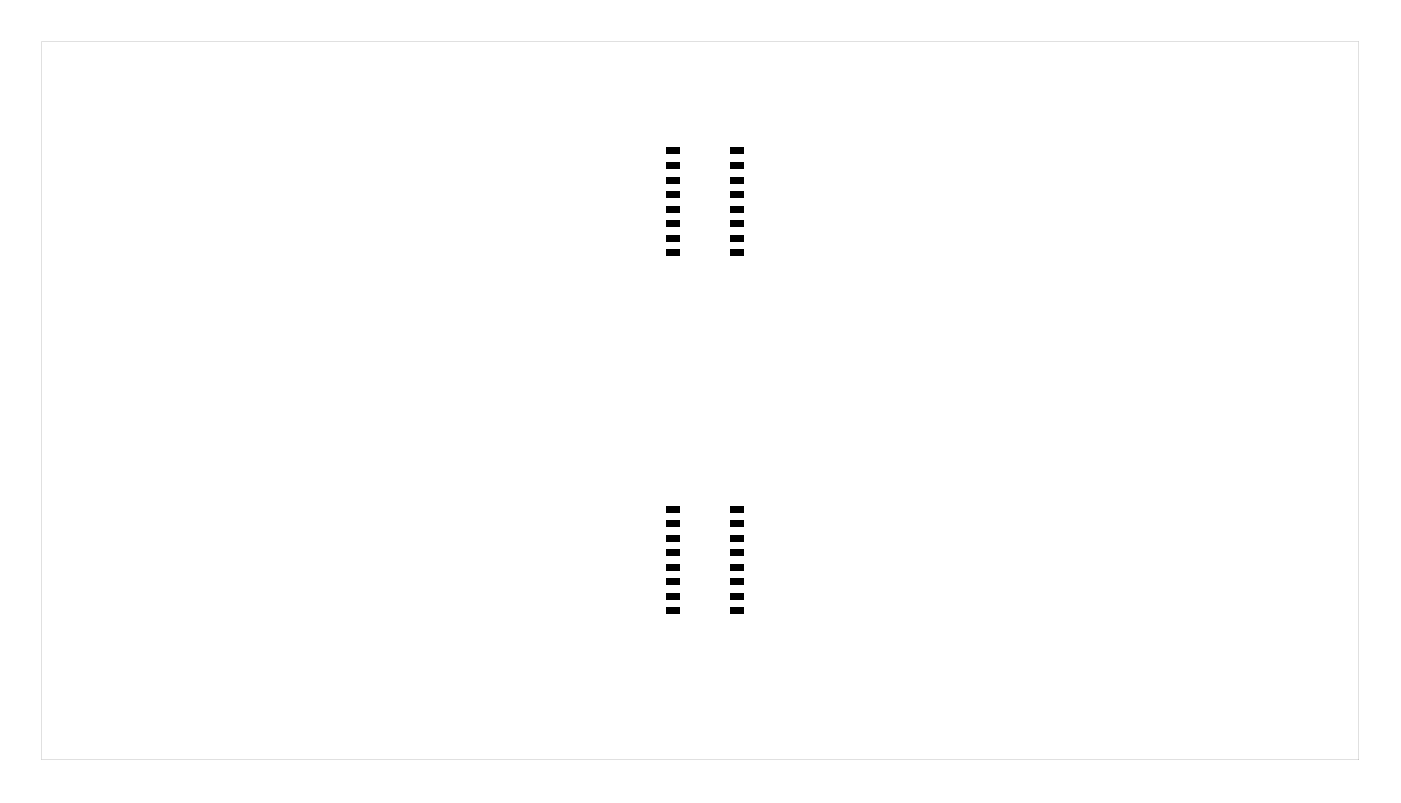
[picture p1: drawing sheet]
<svg xmlns="http://www.w3.org/2000/svg" width="122mm" height="70mm" viewBox="0 0 122 70" stroke-linecap="round" stroke-linejoin="round" font-family="sans-serif">
<g fill="#000">
<path d="M58.2 19.3h1.2v.6h-1.2zM58.2 18h1.2v.6h-1.2zM58.2 16.7h1.2v.6h-1.2zM58.2 15.4h1.2v.6h-1.2zM58.2 14.2h1.2v.6h-1.2zM58.2 12.9h1.2v.6h-1.2zM63.8 12.9h1.2v.6h-1.2zM63.8 14.2h1.2v.6h-1.2zM63.8 15.4h1.2v.6h-1.2zM63.8 16.7h1.2v.6h-1.2zM63.8 18h1.2v.6h-1.2zM63.8 19.3h1.2v.6h-1.2z"/>
<path d="M58.2 21.8h1.2v.6h-1.2zM58.2 20.5h1.2v.6h-1.2zM63.8 20.5h1.2v.6h-1.2zM63.8 21.8h1.2v.6h-1.2zM58.2 53.1h1.2v.6h-1.2zM58.2 51.8h1.2v.6h-1.2zM58.2 50.6h1.2v.6h-1.2zM58.2 49.3h1.2v.6h-1.2zM58.2 48h1.2v.6h-1.2zM58.2 46.8h1.2v.6h-1.2zM58.2 45.5h1.2v.6h-1.2zM58.2 44.2h1.2v.6h-1.2z"/>
<path d="M63.8 44.2h1.2v.6h-1.2zM63.8 45.5h1.2v.6h-1.2zM63.8 46.8h1.2v.6h-1.2zM63.8 48h1.2v.6h-1.2zM63.8 49.3h1.2v.6h-1.2zM63.8 50.6h1.2v.6h-1.2zM63.8 51.8h1.2v.6h-1.2zM63.8 53.1h1.2v.6h-1.2z"/>
<path d="M3.6 3.6h115.1v62.8h-115.1zM3.6 3.6v62.8h115.1v-62.8z"/>
</g>
</svg>
